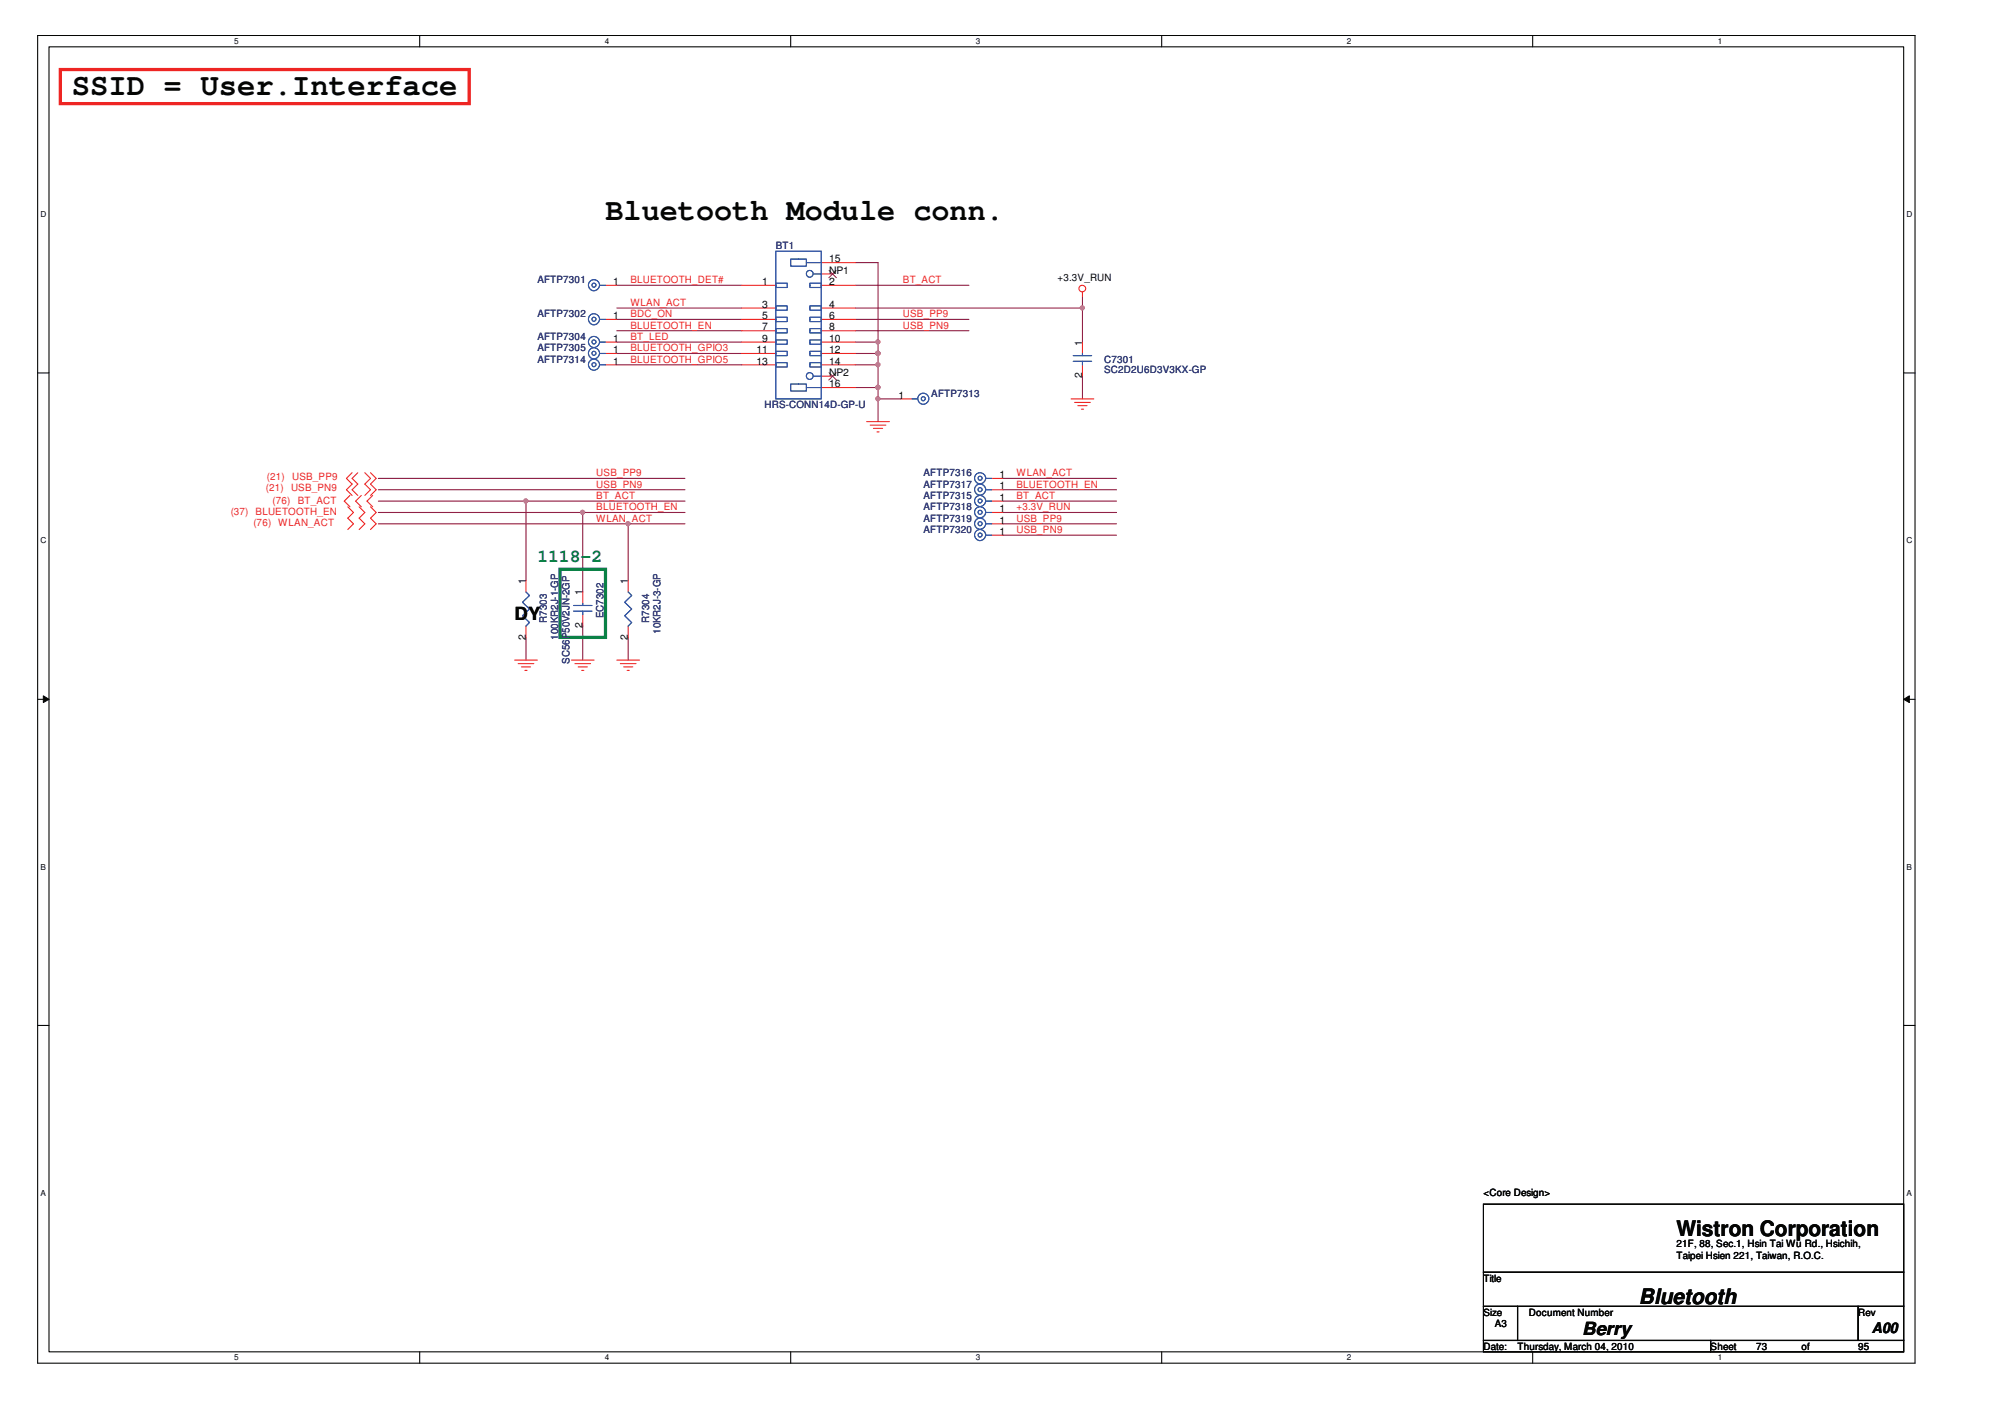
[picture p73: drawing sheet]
<svg xmlns="http://www.w3.org/2000/svg" width="297mm" height="210mm" viewBox="0 0 297 210" stroke-linecap="round" stroke-linejoin="round" font-family="sans-serif">
<defs><g id="words">
<g font-size="4.6" fill="#040503">
<text x="10.7" y="14.2">SSID = User.Interface</text>
<text x="90.3" y="32.8">Bluetooth Module conn.</text>
</g>
<g font-size="3.2" fill="#040503">
<text x="250.1" y="184.3">Wistron Corporation</text>
<text x="244.5" y="194.6">Bluetooth</text>
</g>
<text font-size="2.7" fill="#047e41" x="80.2" y="83.8">1118-2</text>
<g font-size="2.7" fill="#040503">
<text x="76.8" y="92.5">DY</text>
<text x="236" y="199.2">Berry</text>
</g>
<text font-size="2.2" fill="#040503" x="279.2" y="198.9">A00</text>
<g font-size="1.5" fill="#252c73">
<text x="115.7" y="37.2">BT1</text>
<text x="80.2" y="47.3">AFTP7302</text>
<text x="80.2" y="42.2">AFTP7301</text>
<text x="80.2" y="50.7">AFTP7304</text>
<text x="80.2" y="52.4">AFTP7305</text>
<text x="80.2" y="54.1">AFTP7314</text>
<text x="138.9" y="59.2">AFTP7313</text>
<text x="164.7" y="54.1">C7301</text>
<text x="164.7" y="55.6">SC2D2U6D3V3KX-GP</text>
<text x="114.1" y="60.9">HRS-CONN14D-GP-U</text>
<text x="137.8" y="71">AFTP7316</text>
<text x="137.8" y="74.4">AFTP7315</text>
<text x="137.8" y="72.7">AFTP7317</text>
<text x="137.8" y="76.1">AFTP7318</text>
<text x="137.8" y="77.8">AFTP7319</text>
<text x="137.8" y="79.5">AFTP7320</text>
<text x="81.6" y="92.9" transform="rotate(-90 81.6 92.9)">R7303</text>
<text x="83.3" y="95.4" transform="rotate(-90 83.3 95.4)">100KR2J-1-GP</text>
<text x="90" y="92.2" transform="rotate(-90 90 92.2)">EC7302</text>
<text x="96.8" y="92.9" transform="rotate(-90 96.8 92.9)">R7304</text>
<text x="98.5" y="94.6" transform="rotate(-90 98.5 94.6)">10KR2J-3-GP</text>
<text x="85" y="99" transform="rotate(-90 85 99)">SC56P50V2JN-2GP</text>
</g>
<g font-size="1.5" fill="#040503">
<text x="123.7" y="39.1">15</text>
<text x="123.7" y="40.8">NP1</text>
<text x="157.8" y="41.9">+3.3V_RUN</text>
<text x="91.5" y="47.6">1</text>
<text x="91.5" y="42.5">1</text>
<text x="113.7" y="42.5">1</text>
<text x="113.7" y="45.9">3</text>
<text x="113.7" y="47.6">5</text>
<text x="123.7" y="42.5">2</text>
<text x="123.7" y="45.9">4</text>
<text x="123.7" y="47.6">6</text>
<text x="91.5" y="51">1</text>
<text x="91.5" y="52.7">1</text>
<text x="112.9" y="52.7">11</text>
<text x="113.7" y="49.3">7</text>
<text x="113.7" y="51">9</text>
<text x="123.7" y="49.3">8</text>
<text x="123.7" y="51">10</text>
<text x="123.7" y="52.7">12</text>
<text x="161.5" y="51.6" transform="rotate(-90 161.5 51.6)">1</text>
<text x="91.5" y="54.4">1</text>
<text x="112.9" y="54.4">13</text>
<text x="123.7" y="54.4">14</text>
<text x="123.7" y="56.1">NP2</text>
<text x="123.7" y="57.8">16</text>
<text x="134.1" y="59.5">1</text>
<text x="161.5" y="56.4" transform="rotate(-90 161.5 56.4)">2</text>
<text x="149.1" y="71.3">1</text>
<text x="149.1" y="74.7">1</text>
<text x="149.1" y="73">1</text>
<text x="149.1" y="76.4">1</text>
<text x="149.1" y="78.1">1</text>
<text x="149.1" y="79.8">1</text>
<text x="78.4" y="87.1" transform="rotate(-90 78.4 87.1)">1</text>
<text x="86.9" y="88.8" transform="rotate(-90 86.9 88.8)">1</text>
<text x="93.7" y="87.1" transform="rotate(-90 93.7 87.1)">1</text>
<text x="78.4" y="95.4" transform="rotate(-90 78.4 95.4)">2</text>
<text x="86.9" y="93.7" transform="rotate(-90 86.9 93.7)">2</text>
<text x="93.7" y="95.4" transform="rotate(-90 93.7 95.4)">2</text>
<text x="221.3" y="178.5">&lt;Core Design&gt;</text>
<text x="221.3" y="191.2">Title</text>
<text x="250.1" y="186.1">21F, 88, Sec.1, Hsin Tai Wu Rd., Hsichih,</text>
<text x="250.1" y="187.8">Taipei Hsien 221, Taiwan, R.O.C.</text>
<text x="221.3" y="196.3">Size</text>
<text x="223" y="198">A3</text>
<text x="228.1" y="196.3">Document Number</text>
<text x="277.2" y="196.3">Rev</text>
<text x="221.3" y="201.3">Date:</text>
<text x="226.4" y="201.3">Thursday, March 04, 2010</text>
<text x="255.2" y="201.3">Sheet</text>
<text x="262" y="201.3">73</text>
<text x="268.8" y="201.4">of</text>
<text x="277.2" y="201.3">95</text>
</g>
<g font-size="1.5" fill="#ee2523">
<text x="94" y="47.3">BDC_ON</text>
<text x="94" y="42.2">BLUETOOTH_DET#</text>
<text x="94" y="45.6">WLAN_ACT</text>
<text x="134.7" y="47.3">USB_PP9</text>
<text x="134.7" y="42.2">BT_ACT</text>
<text x="94" y="50.7">BT_LED</text>
<text x="94" y="49">BLUETOOTH_EN</text>
<text x="94" y="52.4">BLUETOOTH_GPIO3</text>
<text x="134.7" y="49">USB_PN9</text>
<text x="94" y="54.1">BLUETOOTH_GPIO5</text>
<text x="39.8" y="71.6">(21)</text>
<text x="43.6" y="71.6">USB_PP9</text>
<text x="89" y="71">USB_PP9</text>
<text x="151.6" y="71">WLAN_ACT</text>
<text x="34.4" y="76.8">(37)</text>
<text x="38.1" y="76.8">BLUETOOTH_EN</text>
<text x="39.7" y="73.3">(21)</text>
<text x="40.7" y="75.1">(76)</text>
<text x="43.4" y="73.3">USB_PN9</text>
<text x="44.4" y="75.1">BT_ACT</text>
<text x="89" y="72.7">USB_PN9</text>
<text x="89" y="74.4">BT_ACT</text>
<text x="89" y="77.8">WLAN_ACT</text>
<text x="89" y="76.1">BLUETOOTH_EN</text>
<text x="151.6" y="74.4">BT_ACT</text>
<text x="151.6" y="76.1">+3.3V_RUN</text>
<text x="151.6" y="72.7">BLUETOOTH_EN</text>
<text x="151.6" y="77.8">USB_PP9</text>
<text x="37.8" y="78.5">(76)</text>
<text x="41.5" y="78.5">WLAN_ACT</text>
<text x="151.6" y="79.5">USB_PN9</text>
</g>
<g font-size="1.2" fill="#040503">
<text x="34.9" y="6.5">5</text>
<text x="90.3" y="6.5">4</text>
<text x="145.6" y="6.5">3</text>
<text x="200.9" y="6.5">2</text>
<text x="256.3" y="6.5">1</text>
<text x="6.1" y="32.4">D</text>
<text x="284.5" y="32.4">D</text>
<text x="6.1" y="81.1">C</text>
<text x="284.5" y="81.1">C</text>
<text x="6.1" y="129.7">B</text>
<text x="284.5" y="129.7">B</text>
<text x="6.1" y="178.4">A</text>
<text x="284.5" y="178.4">A</text>
<text x="34.9" y="202.9">5</text>
<text x="90.3" y="202.9">4</text>
<text x="145.6" y="202.9">3</text>
<text x="200.9" y="202.9">2</text>
<text x="256.3" y="202.9">1</text>
</g>
</g></defs>
<path d="M5.6 5.3h280.1v198.1h-280.1zM7.3 7h276.7v194.7h-276.7z" fill="none" stroke="#040503" stroke-width=".16"/>
<g fill="#fff">
<path d="M34.9 5.5h.7v1.3h-.7z"/>
<path d="M34.9 201.8h.7v1.4h-.7z"/>
</g>
<path d="M62.6 5.3v1.7M62.6 201.7v1.7" fill="none" stroke="#040503" stroke-width=".16"/>
<g fill="#fff">
<path d="M90.3 5.5h.6v1.3h-.6z"/>
<path d="M90.3 201.8h.6v1.4h-.6z"/>
</g>
<path d="M118 5.3v1.7M118 201.7v1.7" fill="none" stroke="#040503" stroke-width=".16"/>
<g fill="#fff">
<path d="M145.6 5.5h.6v1.3h-.6z"/>
<path d="M145.6 201.8h.6v1.4h-.6z"/>
</g>
<path d="M173.3 5.3v1.7M173.3 201.7v1.7" fill="none" stroke="#040503" stroke-width=".16"/>
<g fill="#fff">
<path d="M200.9 5.5h.7v1.3h-.7z"/>
<path d="M200.9 201.8h.7v1.4h-.7z"/>
</g>
<path d="M228.7 5.3v1.7M228.7 201.7v1.7" fill="none" stroke="#040503" stroke-width=".16"/>
<g fill="#fff">
<path d="M256.3 5.5h.6v1.3h-.6z"/>
<path d="M256.3 201.8h.6v1.4h-.6z"/>
<path d="M6.1 31.3h.8v1.3h-.8z"/>
<path d="M284.5 31.3h.8v1.3h-.8z"/>
<path d="M6.1 80h.8v1.3h-.8z"/>
<path d="M284.5 80h.8v1.3h-.8z"/>
</g>
<path d="M5.6 55.6h1.7M284 55.6h1.7" fill="none" stroke="#040503" stroke-width=".16"/>
<g fill="#fff">
<path d="M6.1 128.7h.7v1.3h-.7z"/>
<path d="M284.5 128.7h.7v1.3h-.7z"/>
</g>
<path d="M5.6 104.3h1.7M284 104.3h1.7" fill="none" stroke="#040503" stroke-width=".16"/>
<path d="M6.5 103.8l.8 .5-.8 .5z" fill="#040503"/>
<path d="M6.5 103.8l.8 .5-.8 .5z" fill="none" stroke="#040503" stroke-width=".15"/>
<path d="M284 104.3l.9-.5v1z" fill="#040503"/>
<path d="M284 104.3l.9-.5v1z" fill="none" stroke="#040503" stroke-width=".15"/>
<g fill="#fff">
<path d="M6.1 177.3h.7v1.3h-.7z"/>
<path d="M284.5 177.3h.7v1.3h-.7z"/>
</g>
<path d="M5.6 153h1.7M284 153h1.7" fill="none" stroke="#040503" stroke-width=".16"/>
<path d="M92 54.4h18.7M92 47.7h18.7M92 51h18.7M131 52.7v1.7M149.6 74.8h17M149.6 76.5h17M149.6 71.4h17M149.6 73.1h17M149.6 78.1h17M149.6 79.8h17" fill="none" stroke="#89163e" stroke-width=".16"/>
<circle cx="131" cy="52.7" r=".31" fill="#ca5ca3"/>
<circle cx="131" cy="52.7" r=".31" fill="none" stroke="#ca5ca3" stroke-width=".16"/>
<path d="M127.6 51h3.4v1.7M127.6 57.8h3.4M127.6 47.7h16.9M131 59.5v3.4" fill="none" stroke="#89163e" stroke-width=".16"/>
<circle cx="131" cy="52.7" r=".31" fill="#ca5ca3"/>
<circle cx="131" cy="52.7" r=".31" fill="none" stroke="#ca5ca3" stroke-width=".16"/>
<circle cx="131" cy="51" r=".31" fill="#ca5ca3"/>
<circle cx="131" cy="51" r=".31" fill="none" stroke="#ca5ca3" stroke-width=".16"/>
<path d="M92 42.6h18.7M92 46h18.7M92 49.3h18.7M127.6 52.7h3.4" fill="none" stroke="#89163e" stroke-width=".16"/>
<circle cx="131" cy="52.7" r=".31" fill="#ca5ca3"/>
<circle cx="131" cy="52.7" r=".31" fill="none" stroke="#ca5ca3" stroke-width=".16"/>
<path d="M127.6 42.6h16.9M127.6 54.4h3.4M127.6 49.3h16.9M131 59.5h3.4" fill="none" stroke="#89163e" stroke-width=".16"/>
<circle cx="131" cy="59.5" r=".31" fill="#ca5ca3"/>
<circle cx="131" cy="59.5" r=".31" fill="none" stroke="#ca5ca3" stroke-width=".16"/>
<path d="M131 54.4v3.4" fill="none" stroke="#89163e" stroke-width=".16"/>
<circle cx="131" cy="57.8" r=".31" fill="#ca5ca3"/>
<circle cx="131" cy="57.8" r=".31" fill="none" stroke="#ca5ca3" stroke-width=".16"/>
<circle cx="131" cy="54.4" r=".31" fill="#ca5ca3"/>
<circle cx="131" cy="54.4" r=".31" fill="none" stroke="#ca5ca3" stroke-width=".16"/>
<path d="M127.6 39.2h3.4M92 52.7h18.7M127.6 46h33.9M161.5 44.3v6.7M161.5 56.1v3.4" fill="none" stroke="#89163e" stroke-width=".16"/>
<circle cx="161.5" cy="45.9" r=".31" fill="#ca5ca3"/>
<circle cx="161.5" cy="45.9" r=".31" fill="none" stroke="#ca5ca3" stroke-width=".16"/>
<path d="M56.4 78.1h37.3v8.5M56.4 73.1h45.8M102.2 74.8h-23.7v11.8" fill="none" stroke="#89163e" stroke-width=".16"/>
<circle cx="93.7" cy="78.1" r=".31" fill="#ca5ca3"/>
<circle cx="93.7" cy="78.1" r=".31" fill="none" stroke="#ca5ca3" stroke-width=".16"/>
<path d="M56.4 76.5h30.5v11.8" fill="none" stroke="#89163e" stroke-width=".16"/>
<circle cx="86.9" cy="76.4" r=".31" fill="#ca5ca3"/>
<circle cx="86.9" cy="76.4" r=".31" fill="none" stroke="#ca5ca3" stroke-width=".16"/>
<path d="M56.4 71.4h45.8M56.4 74.8h22.1M78.5 95.1v3.4M86.9 93.4v5.1M93.7 95.1v3.4" fill="none" stroke="#89163e" stroke-width=".16"/>
<circle cx="78.4" cy="74.7" r=".31" fill="#ca5ca3"/>
<circle cx="78.4" cy="74.7" r=".31" fill="none" stroke="#ca5ca3" stroke-width=".16"/>
<path d="M131 39.2v11.8M131 57.8v1.7M86.9 76.5h15.3M93.7 78.1h8.5" fill="none" stroke="#89163e" stroke-width=".16"/>
<circle cx="131" cy="57.8" r=".31" fill="#ca5ca3"/>
<circle cx="131" cy="57.8" r=".31" fill="none" stroke="#ca5ca3" stroke-width=".16"/>
<g fill="none" stroke="#ee2523" stroke-width=".16">
<path d="M122.5 39.2h5.1M90.3 42.6h1.7M90.3 47.7h1.7M90.3 51h1.7M90.3 52.7h1.7M90.3 54.4h1.7M110.7 42.6h5M110.7 46h5M110.7 47.7h5M110.7 49.3h5M110.7 51h5M110.7 52.7h5"/>
<path d="M110.7 54.4h5M122.5 40.9h1.7M122.5 42.6h5.1M122.5 46h5.1M122.5 47.7h5.1M122.5 49.3h5.1M122.5 51h5.1M122.5 52.7h5.1M122.5 54.4h5.1M122.5 56.1h1.7M122.5 57.8h5.1M134.4 59.5h1.7"/>
<path d="M159.8 59.5h3.4M161.5 43.6v.7M161.5 51v1.7M161.5 54.4v1.7M51.9 75.6l.8 .9-.8 .8 .8 .8-.8 .9M52.2 73.9l-.8 .9 .8 .8M52.5 70.5l-.8 .9 .8 .8-.8 .9 .8 .8M53.4 70.5l-.9 .9 .9 .8-.9 .9 .9 .8M53.6 75.6l.8 .9-.8 .8 .8 .8-.8 .9M53.9 73.9l-.8 .9 .8 .8M54.4 70.5l.9 .9-.9 .8 .9 .9-.9 .8M55.3 70.5l.8 .9-.8 .8 .8 .9-.8 .8"/>
<path d="M55.3 75.6l.8 .9-.8 .8 .8 .8-.8 .9M55.6 73.9l-.8 .9 .8 .8M129.3 62.9h3.4M129.8 63.4h2.4M130.3 63.9h1.4M130.8 64.4h.4M147.9 74.8h1.7M147.9 71.4h1.7M147.9 73.1h1.7M147.9 76.5h1.7M147.9 78.1h1.7M147.9 79.8h1.7"/>
<path d="M160.3 60h2.4M160.8 60.5h1.4M161.3 61h.4M76.8 98.5h3.4M77.3 99h2.3M77.8 99.5h1.4M78.5 86.6v1.7M78.5 93.4v1.7M85.2 98.5h3.4M85.8 99h2.3M86.3 99.5h1.3M86.9 88.3v1.7"/>
<path d="M86.9 91.7v1.7M92 98.5h3.4M92.6 99h2.3M93 99.5h1.4M93.7 86.6v1.7M93.7 93.4v1.7M78.3 100h.3M86.8 100h.3M93.6 100h.3"/>
<circle cx="161.5" cy="43" r=".5"/>
</g>
<path d="M221.3 179.6h62.7v10.2h-62.7zM221.3 189.8h62.7v5.1h-62.7zM221.3 194.9h5.1v5.1h-5.1zM221.3 200h33.9v1.7h-33.9zM226.4 194.9h50.8v5.1h-50.8zM255.2 200h28.8v1.7h-28.8zM277.2 194.9h6.8v5.1h-6.8z" fill="none" stroke="#040503" stroke-width=".16"/>
<path d="M9 10.4h61v5.1h-61z" fill="none" stroke="#ee2523" stroke-width=".48"/>
<path d="M83.6 84.9h6.7v10.2h-6.7z" fill="none" stroke="#047e41" stroke-width=".48"/>
<g fill="none" stroke="#3457a6" stroke-width=".16">
<path d="M115.7 37.5h6.8v22h-6.8zM118 38.7h2.3v1h-2.3zM120.3 39.2h2.2M89.5 47.7h.8M89.5 51h.8M89.5 42.6h.8M89.5 52.7h.8M89.5 54.4h.8M115.7 42.2h1.7v.7h-1.7zM115.7 45.6h1.7v.7h-1.7zM115.7 47.3h1.7v.7h-1.7zM115.7 49h1.7v.7h-1.7z"/>
<path d="M115.7 50.7h1.7v.7h-1.7zM115.7 52.4h1.7v.7h-1.7zM115.7 54.1h1.7v.7h-1.7zM118 57.3h2.3v1h-2.3zM120.3 57.8h2.2M120.8 42.2h1.7v.7h-1.7zM120.8 45.6h1.7v.7h-1.7zM120.8 47.3h1.7v.7h-1.7zM120.8 49h1.7v.7h-1.7zM120.8 50.7h1.7v.7h-1.7zM120.8 52.4h1.7v.7h-1.7zM120.8 54.1h1.7v.7h-1.7z"/>
<path d="M121.4 40.9h1.1M121.4 56.1h1.1M136.1 59.5h.8M160.1 53.1h2.8M160.1 53.9h2.8M161.5 52.7v.4M161.5 53.9v.5M147.1 74.8h.8M147.1 71.4h.8M147.1 73.1h.8M147.1 76.5h.8M147.1 78.1h.8"/>
<path d="M147.1 79.8h.8M78.5 88.3l.5 .5-1.1 1 1.1 1.1-1.1 1 1.1 1-.5 .5M85.6 90.3h2.7M85.6 91.2h2.7M86.9 90v.3M86.9 91.2v.5M93.7 88.3l.5 .5-1 1 1 1.1-1 1 1 1-.5 .5"/>
<circle cx="88.6" cy="51" r=".31"/>
<circle cx="88.6" cy="52.7" r=".31"/>
<circle cx="88.6" cy="42.5" r=".31"/>
<circle cx="88.6" cy="54.4" r=".31"/>
<circle cx="88.6" cy="47.6" r=".31"/>
<circle cx="88.6" cy="47.6" r=".83"/>
<circle cx="88.6" cy="54.4" r=".83"/>
<circle cx="88.6" cy="42.5" r=".83"/>
<circle cx="88.6" cy="51" r=".83"/>
<circle cx="88.6" cy="52.7" r=".83"/>
<circle cx="120.8" cy="40.8" r=".51"/>
<circle cx="120.8" cy="56.1" r=".51"/>
<circle cx="137.7" cy="59.5" r=".31"/>
<circle cx="137.8" cy="59.5" r=".83"/>
<circle cx="146.2" cy="78.1" r=".31"/>
<circle cx="146.2" cy="79.8" r=".31"/>
<circle cx="146.2" cy="71.3" r=".31"/>
<circle cx="146.2" cy="73" r=".31"/>
<circle cx="146.2" cy="74.7" r=".31"/>
<circle cx="146.2" cy="76.4" r=".31"/>
<circle cx="146.2" cy="76.4" r=".83"/>
<circle cx="146.2" cy="74.7" r=".83"/>
<circle cx="146.2" cy="71.3" r=".83"/>
<circle cx="146.2" cy="78.1" r=".83"/>
<circle cx="146.2" cy="79.8" r=".83"/>
<circle cx="146.2" cy="73" r=".83"/>
</g>
<path d="M123.7 40.3l1.1 1.1M123.7 55.6l1.1 1.1M124.7 40.3l-1 1.1M124.7 55.6l-1 1.1" fill="none" stroke="#873d1c" stroke-width=".15"/>
<circle cx="131" cy="52.7" r=".31" fill="#ca5ca3"/>
<circle cx="131" cy="52.7" r=".31" fill="none" stroke="#ca5ca3" stroke-width=".16"/>
<circle cx="131" cy="52.7" r=".31" fill="#ca5ca3"/>
<circle cx="131" cy="52.7" r=".31" fill="none" stroke="#ca5ca3" stroke-width=".16"/>
<circle cx="131" cy="51" r=".31" fill="#ca5ca3"/>
<circle cx="131" cy="51" r=".31" fill="none" stroke="#ca5ca3" stroke-width=".16"/>
<circle cx="131" cy="52.7" r=".31" fill="#ca5ca3"/>
<circle cx="131" cy="52.7" r=".31" fill="none" stroke="#ca5ca3" stroke-width=".16"/>
<circle cx="131" cy="59.5" r=".31" fill="#ca5ca3"/>
<circle cx="131" cy="59.5" r=".31" fill="none" stroke="#ca5ca3" stroke-width=".16"/>
<circle cx="131" cy="57.8" r=".31" fill="#ca5ca3"/>
<circle cx="131" cy="57.8" r=".31" fill="none" stroke="#ca5ca3" stroke-width=".16"/>
<circle cx="131" cy="54.4" r=".31" fill="#ca5ca3"/>
<circle cx="131" cy="54.4" r=".31" fill="none" stroke="#ca5ca3" stroke-width=".16"/>
<circle cx="161.5" cy="45.9" r=".31" fill="#ca5ca3"/>
<circle cx="161.5" cy="45.9" r=".31" fill="none" stroke="#ca5ca3" stroke-width=".16"/>
<circle cx="93.7" cy="78.1" r=".31" fill="#ca5ca3"/>
<circle cx="93.7" cy="78.1" r=".31" fill="none" stroke="#ca5ca3" stroke-width=".16"/>
<circle cx="86.9" cy="76.4" r=".31" fill="#ca5ca3"/>
<circle cx="86.9" cy="76.4" r=".31" fill="none" stroke="#ca5ca3" stroke-width=".16"/>
<circle cx="78.4" cy="74.7" r=".31" fill="#ca5ca3"/>
<circle cx="78.4" cy="74.7" r=".31" fill="none" stroke="#ca5ca3" stroke-width=".16"/>
<circle cx="131" cy="57.8" r=".31" fill="#ca5ca3"/>
<circle cx="131" cy="57.8" r=".31" fill="none" stroke="#ca5ca3" stroke-width=".16"/>
<use href="#words"/>
</svg>
